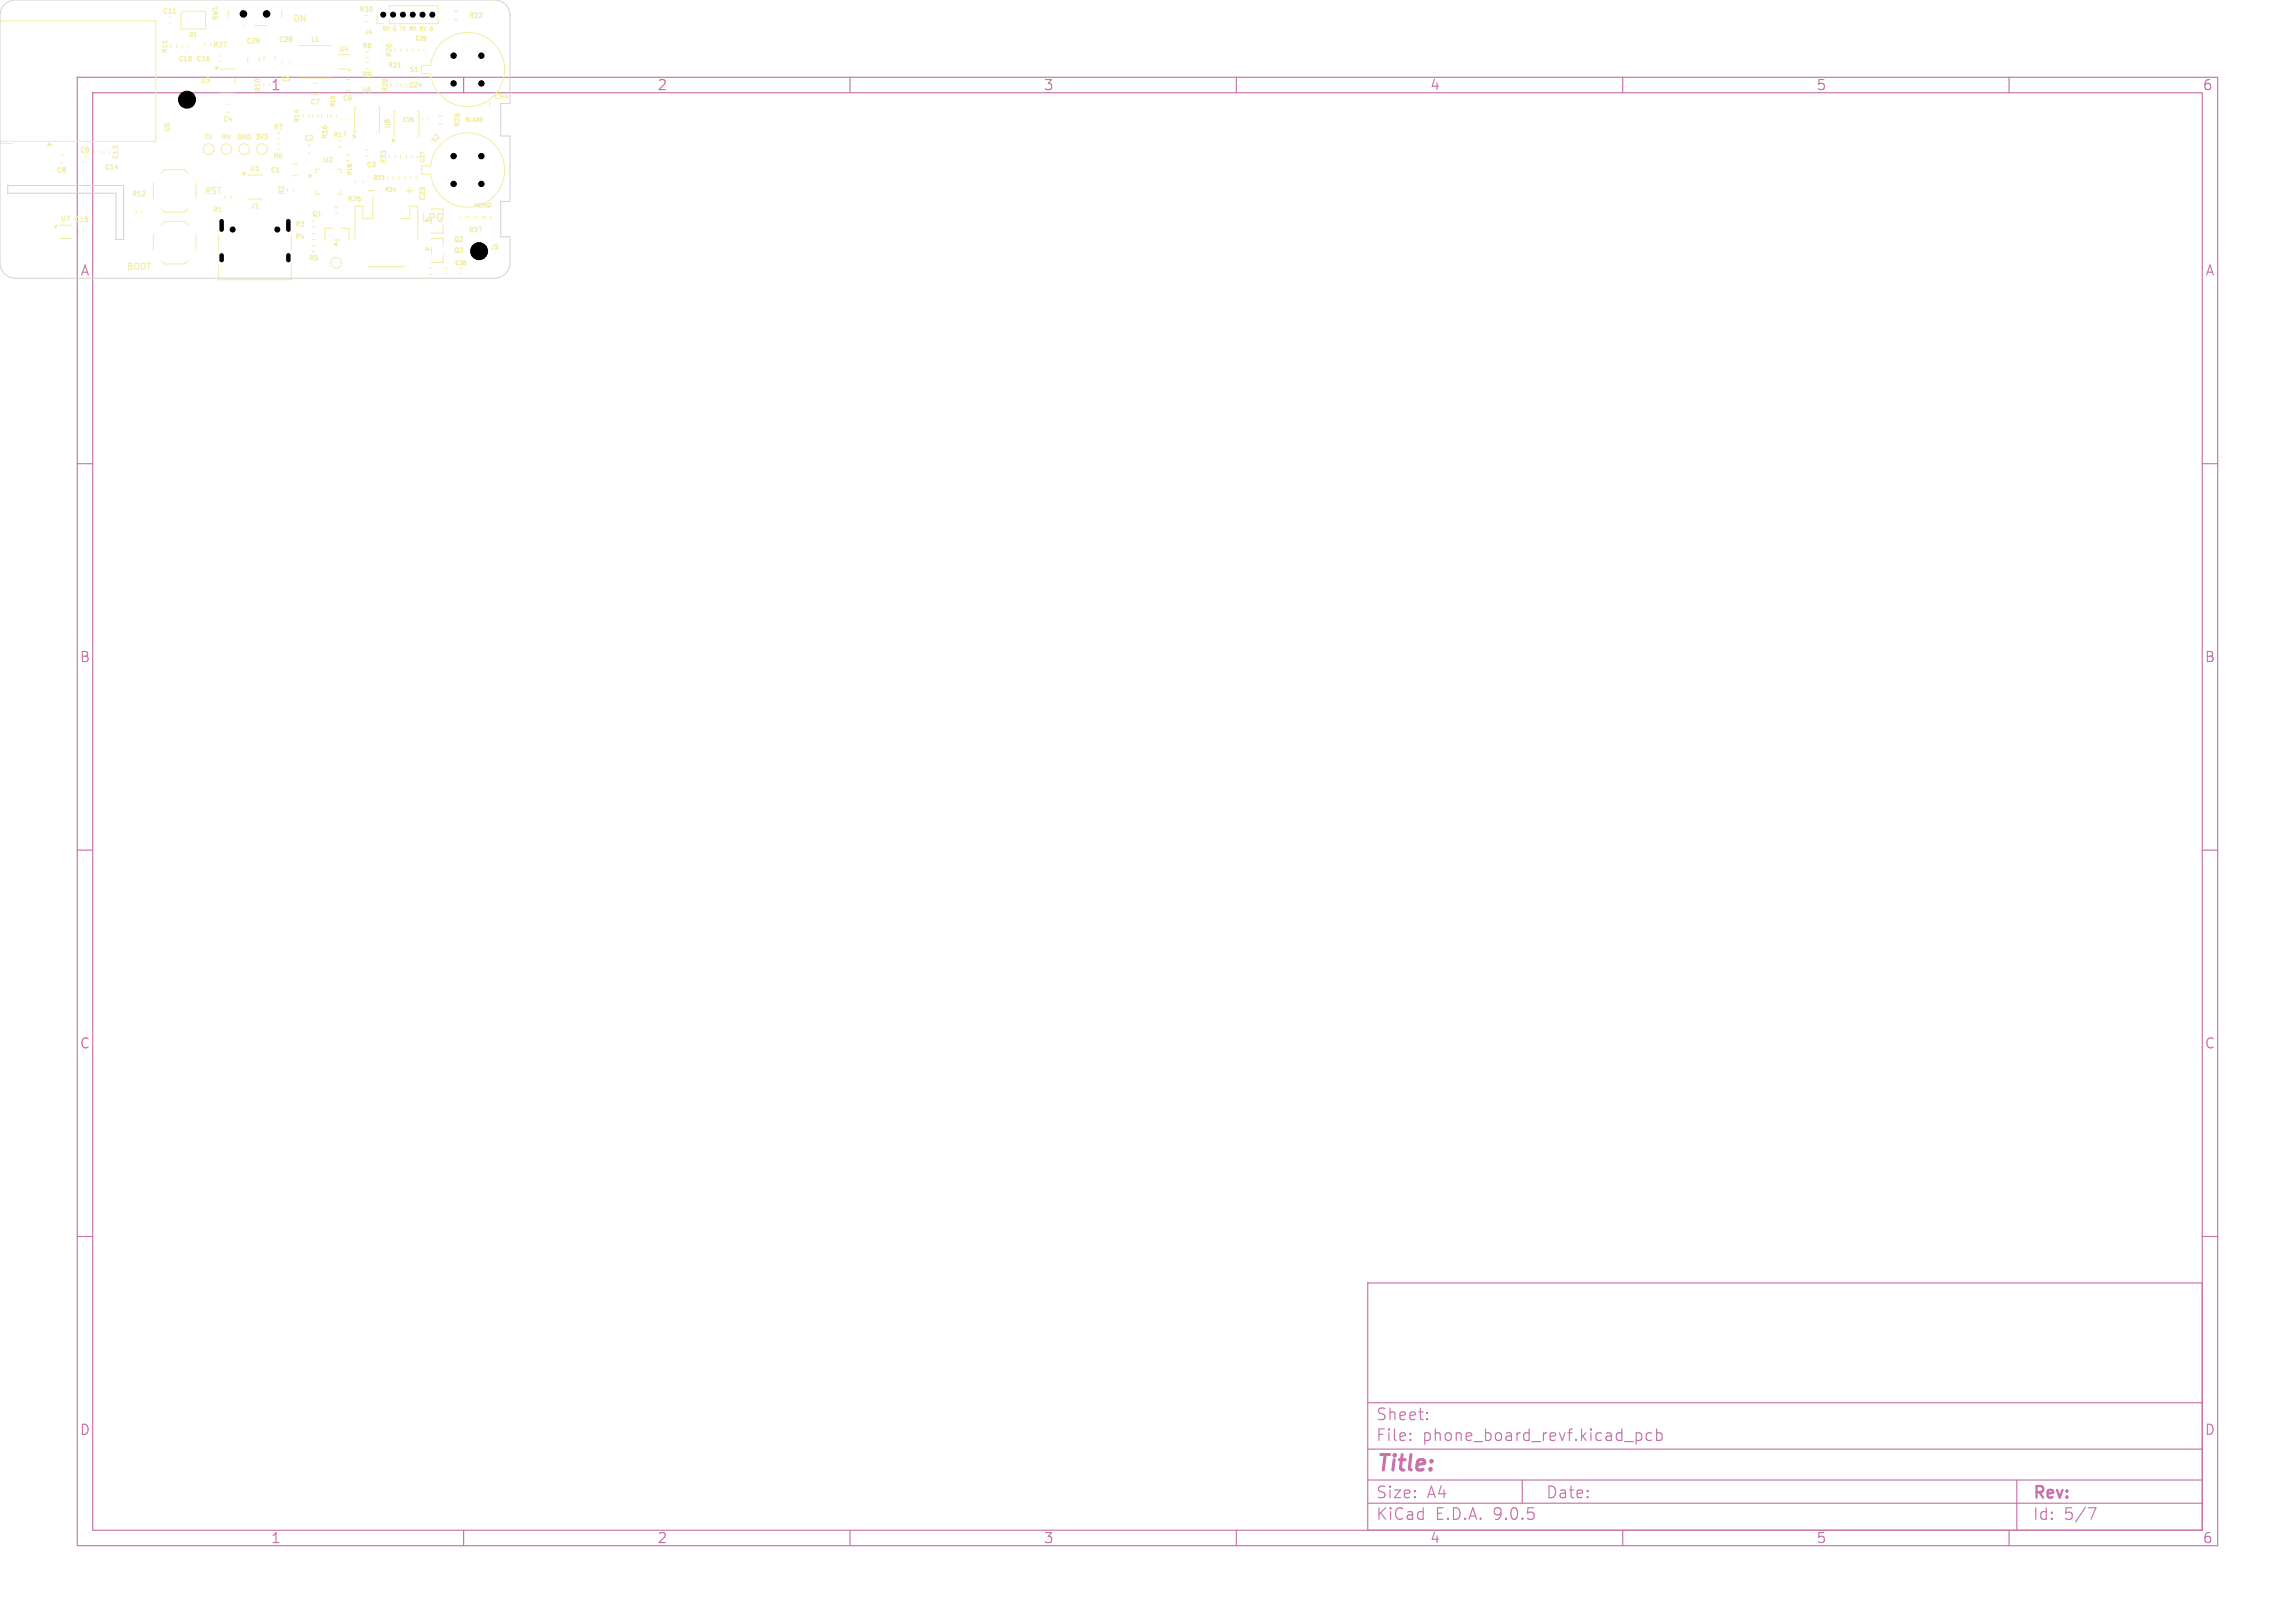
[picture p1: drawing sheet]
<svg xmlns="http://www.w3.org/2000/svg" width="297mm" height="210mm" viewBox="0 0 297 210" stroke-linecap="round" stroke-linejoin="round" font-family="sans-serif">
<defs><g id="words">
<text font-size="2.8" fill="#c872ab" x="178" y="190.9">Title:</text>
<g font-size="2.1" fill="#c872ab">
<text x="178" y="184">Sheet:</text>
<text x="178" y="186.7">File:</text>
<text x="184.1" y="186.7">phone_board_revf.kicad_pcb</text>
<text x="178" y="196.9">KiCad</text>
<text x="178" y="194.1">Size:</text>
<text x="184.7" y="194.1">A4</text>
<text x="185.7" y="196.9">E.D.A.</text>
<text x="193.3" y="196.9">9.0.5</text>
<text x="200" y="194.1">Date:</text>
<text x="263" y="194.3">Rev:</text>
<text x="263" y="196.9">Id:</text>
<text x="267.1" y="196.9">5/7</text>
</g>
<text font-size="1.8" fill="#f2eda1" x="35" y="11.9">1</text>
<g font-size="1.8" fill="#c872ab">
<text x="85" y="11.9">2</text>
<text x="135" y="11.9">3</text>
<text x="185" y="11.9">4</text>
<text x="235" y="11.9">5</text>
<text x="285" y="11.9">6</text>
<text x="10.3" y="35.9">A</text>
<text x="285.4" y="35.9">A</text>
<text x="10.3" y="85.9">B</text>
<text x="285.3" y="85.9">B</text>
<text x="10.3" y="135.9">C</text>
<text x="285.3" y="135.9">C</text>
<text x="10.3" y="185.9">D</text>
<text x="285.3" y="185.9">D</text>
<text x="35" y="199.9">1</text>
<text x="85" y="199.9">2</text>
<text x="135" y="199.9">3</text>
<text x="185" y="199.9">4</text>
<text x="235" y="199.9">5</text>
<text x="285" y="199.9">6</text>
</g>
<g font-size="1.4" fill="#f2eda1">
<text x="52.3" y="25.3">+</text>
<text x="54.5" y="28.9">LPG</text>
</g>
<g font-size="1.1" fill="#f2eda1">
<text x="37.9" y="3">ON</text>
<text x="26.4" y="25.3">RST</text>
<text x="16.4" y="35.1">BOOT</text>
</g>
<g font-size=".8" fill="#f2eda1">
<text x="21" y="1.9">C11</text>
<text x="28.3" y="2.7" transform="rotate(-90 28.3 2.7)">SW1</text>
<text x="31.8" y="5.7">C29</text>
<text x="36.1" y="5.5">C28</text>
<text x="40.2" y="5.5">L1</text>
<text x="46.4" y="1.7">R30</text>
<text x="47.1" y="4.6">J4</text>
<text x="60.7" y="2.4">R22</text>
<text x="21.8" y="7" transform="rotate(-90 21.8 7)">R11</text>
<text x="23" y="8">C10</text>
<text x="25.4" y="8">C16</text>
<text x="25.9" y="10.9">U3</text>
<text x="27.5" y="6.2">R27</text>
<text x="33.8" y="12" transform="rotate(-90 33.8 12)">R10</text>
<text x="36.3" y="10.6">C5</text>
<text x="43.8" y="6.8">U4</text>
<text x="46.8" y="6.4">R8</text>
<text x="46.8" y="10.1">R9</text>
<text x="50.1" y="8.9">R21</text>
<text x="50.3" y="12" transform="rotate(-90 50.3 12)">R28</text>
<text x="50.8" y="7.5" transform="rotate(-90 50.8 7.5)">R20</text>
<text x="52.8" y="11.4">C24</text>
<text x="52.9" y="9.4">S1</text>
<text x="22.1" y="17.1" transform="rotate(-90 22.1 17.1)">U5</text>
<text x="28.8" y="15.9">C4</text>
<text x="35.3" y="16.9">R7</text>
<text x="38.9" y="16" transform="rotate(-90 38.9 16)">R14</text>
<text x="40.1" y="13.6">C7</text>
<text x="43" y="17.9">R17</text>
<text x="44.3" y="13.1">C6</text>
<text x="46.8" y="12.1">U6</text>
<text x="50.6" y="16.7" transform="rotate(-90 50.6 16.7)">U8</text>
<text x="59.6" y="16.5" transform="rotate(-90 59.6 16.5)">R25</text>
<text x="63.9" y="12.9">CH4</text>
<text x="7.3" y="22.5">C8</text>
<text x="10.3" y="19.9">C9</text>
<text x="13.5" y="22">C14</text>
<text x="15.4" y="20.7" transform="rotate(-90 15.4 20.7)">C13</text>
<text x="26.4" y="18.1">TX</text>
<text x="28.6" y="18.1">RX</text>
<text x="30.6" y="18.1">GND 3V3</text>
<text x="32.3" y="22.3">U1</text>
<text x="35" y="22.4">C1</text>
<text x="35.3" y="20.6">R6</text>
<text x="39.3" y="18.3">C2</text>
<text x="41.8" y="21.1">U2</text>
<text x="42.5" y="18" transform="rotate(-90 42.5 18)">R16</text>
<text x="47.4" y="21.8">C3</text>
<text x="50.1" y="21.3" transform="rotate(-90 50.1 21.3)">R33</text>
<text x="56.2" y="18.7" transform="rotate(-45 56.2 18.7)">S2</text>
<text x="7.8" y="28.8">U7</text>
<text x="9.6" y="28.8">C15</text>
<text x="17" y="25.5">R12</text>
<text x="27.5" y="27.6">R1</text>
<text x="32.4" y="27.1">J1</text>
<text x="36.9" y="25.3" transform="rotate(-90 36.9 25.3)">R2</text>
<text x="38.2" y="29.4">R3</text>
<text x="40.4" y="28.1">Q1</text>
<text x="44.9" y="26.2">R26</text>
<text x="55.1" y="26" transform="rotate(-90 55.1 26)">C23</text>
<text x="38.2" y="31">R4</text>
<text x="39.9" y="33.8">R5</text>
<text x="58.7" y="32.8">Q3</text>
<text x="58.7" y="31.4">Q2</text>
<text x="60.6" y="30.2">R37</text>
<text x="63.4" y="32.4">J5</text>
</g>
<g font-size=".7" fill="#f2eda1">
<text x="24.4" y="4.8">D1</text>
<text x="49.5" y="4.1">5V</text>
<text x="50.9" y="4.1">G TX RX</text>
<text x="53.7" y="5.4">C20</text>
<text x="54.7" y="4.1">5V</text>
<text x="43.4" y="13.9" transform="rotate(-90 43.4 13.9)">R15</text>
<text x="52.1" y="15.9">C26</text>
<text x="60.2" y="15.9">BLADE</text>
<text x="45.6" y="22.7" transform="rotate(-90 45.6 22.7)">R18</text>
<text x="48.3" y="23.4">R23</text>
<text x="55" y="21.1" transform="rotate(-90 55 21.1)">C27</text>
<text x="49.8" y="24.9">R24</text>
<text x="61.3" y="27">MEMS</text>
<text x="58.9" y="34.4">C30</text>
</g>
</g></defs>
<g fill="none" stroke="#c872ab" stroke-width=".15">
<path d="M10 10h277v190h-277zM12 12h273v186h-273zM60 10v2M110 10v2M160 10v2M210 10v2M260 10v2M10 60h2M285 60h2M10 110h2M285 110h2M10 160h2"/>
<path d="M177 166h108v32h-108zM285 160h2M60 198v2M110 198v2M160 198v2M177 194.5h108M177 191.5h108M177 187.5h108M177 181.5h108M182.5 186.3h.1l-.1 .1M182.5 186.3v.1M182.5 185.5v.1"/>
<path d="M182.5 185.5h.1l-.1 .1M184.7 183.6v.1M184.7 183.6h-.1l.1 .1M184.7 182.8v.1M184.7 182.8h-.1l.1 .1M197 191.5v3M210 198v2M211.7 185.4v1.5M211.7 185.5l.5-.1 .3 .3v.4l-.2 .2-.1 .1-.5-.1M213.7 185.5l-.4-.1-.3 .3v.4l.2 .2 .1 .1 .4-.1M214.4 185.5l.4-.1 .3 .3v.4l-.1 .2-.2 .1-.4-.1M214.4 184.9v1.5"/>
<path d="M260 198v2M261 191.5v6.5M270.2 195.1h1l-.6 1.5"/>
</g>
<path d="M47.6 24.7h.8" fill="none" stroke="#f2eda1" stroke-width=".15"/>
<g fill="none" stroke="#f2eda1" stroke-width=".13">
<path d="M-.1 18.6h1.8M0 2.7h20.1v15.6h-20.2M12.2 19.6v.2M13 19.6v.2M13.4 19.6v.2M14.2 19.6v.2M21.6 5.2v.4M21.9 2.2h.2M21.9 3h.2M22.1 5.8v.4M22.4 1.7h.4M22.9 5.8v.4"/>
<path d="M23.4 1.8l.3-.3h2.9v2.3h-3.2zM23.6 5.9v.2M24.4 5.9v.2M26.5 5.6v.4M27.3 5.6v.4M28.3 7.2h.2M28.3 8h.2M28.6 9h1.8M28.6 12h1.8M29.4 13.5h.2M29.4 14.5h.2M29.5 1.4v.8"/>
<path d="M30.4 10.1v.8M31.4 3.3h.2M32.1 7.4v.6M32.9 3.3h1.7M33.5 7.4v.6M34.1 10.8v.4M34.2 7.2v.6M35.6 7.2v.6M35.8 18.6h.4M35.8 19.4h.4M35.8 17.2h.4M35.8 18h.4"/>
<path d="M36.4 1.4v.8M36.5 7.9v.2M37.5 7.9v.2M38.7 5.9h4.2M38.7 10.1h4.2M39.2 14.8v.4M39.9 18.8h.2M39.9 19.8h.2M40 14.8v.4M40.4 14.8v.4M40.5 10.8h.6M40.5 12.2h.6"/>
<path d="M41.2 14.8v.4M41.6 14.8v.4M42.4 14.8v.4M42.8 14.8v.4M43.6 14.8v.4M43.8 7.1h1.4M43.8 8.9h1.1M43.8 18.2h.4M43.8 19h.4M44.1 15.4v.2M44.7 10.3h.6M44.7 11.7h.6"/>
<path d="M44.9 15.4v.2M46.1 13.9h-.2v3.2h.2M47.2 2h.4M47.2 2.8h.4M47.3 19.4h.4M47.3 8.1h.4M47.3 8.9h.4M47.3 6.7h.4M47.3 7.5h.4M48.8 1.9v1.2h.8M48.9 13.9h.2v3.2h-.2M50.4 1.2v-.5h6.3v.9"/>
<path d="M50.6 10.8v.4M51.1 6.3v.4M51.2 14.4h-.2v3.2h.2M51.4 10.8v.4M51.5 8.7h.4M51.8 10.9v.2M51.9 6.3v.4M52.6 10.9v.2M52.6 6.3v.4M53.4 6.3v.4M54 14.4h.2v3.2h-.2M54.1 6.4v.2"/>
<path d="M54.4 3.4h.2M54.4 3.9h.2M54.6 3.6h-.2M54.6 15.4v.2M54.9 6.4v.2M55.4 15.4v.2M55.8 3.5h.2M55.9 3.7h.1v.2h-.2M56.7 2.2v.9h-6.3v-.5M56.8 15h.4M56.8 16h.4M57 5.7a4.8 4.8 0 0 1 7.5 .7 4.8 4.8 0 0 1-2.4 7.1 4.8 4.8 0 0 1-6.4-4h-1.1v-1h1.1a4.8 4.8 0 0 1 1.3-2.8z"/>
<path d="M57 18.7a4.8 4.8 0 0 1 7.5 .7 4.8 4.8 0 0 1-2.4 7.1 4.8 4.8 0 0 1-6.4-4h-1.1v-1h1.1a4.8 4.8 0 0 1 1.3-2.8zM58.8 1.5h.4M58.8 2.5h.4M63.4 13.2v.6M7.7 29.1h1.5M7.7 30.9h1.5M7.9 20.1h.2M7.9 21.1h.2M10.2 29.9v.2M10.9 20.2h.2M10.9 21h.2M11 29.9v.2"/>
<path d="M17.6 27.2v.4M18.4 27.2v.4M19.8 23.7v2M19.8 30.4v2M20.8 29.1l.5-.4h2.6l.4 .4M20.8 33.7l.5 .5h2.6l.4-.5M20.8 22.4l.5-.4h2.6l.4 .4M20.8 27l.5 .5h2.6l.4-.5M25.4 23.7v2M25.4 30.4v2M28.3 30.4v2M28.3 34.3v1.9h9.4v-1.9"/>
<path d="M29.1 25.3v.4M29.9 25.3v.4M32.1 22.7h1.8M32.1 25.7h1.8M37.2 24.4v.4M37.7 30.4v2M37.9 21.3h.6M37.9 22.7h.6M38 24.4v.4M40.4 31.8h.4M40.4 32.6h.4M40.4 28.6h.4"/>
<path d="M40.4 29.4h.4M40.4 30.2h.4M40.4 31h.4M40.9 24.6v.5h.5M41.4 21.9h-.5v.5M43 29.5h-1l.1 1.6M43.2 31.1h.8M43.3 26.8h.4M43.3 27.6h.4M43.6 21.9h.5v.5M44.1 24.6v.5h-.5M44.2 29.5h1l-.1 1.6"/>
<path d="M44.8 20h.4M44.8 20.8h.4M46 23.4v.2M47 23.4v.2M47.3 20.2h.4M47.7 34.5h4.6M48.2 25.4v2.9h-1.2v-1.6h-1.1v4.2M50.1 22.8v.4M50.4 20.1v.4M50.9 22.8v.4M51.2 20.1v.4M51.6 22.8v.4"/>
<path d="M51.8 28.3h1.2v-1.6h1.1v4.2M51.8 20.1v.4M52.4 22.8v.4M52.6 20.1v.4M53.1 22.9v.2M53.2 20.2v.2M53.9 22.9v.2M54 20.2v.2M55.5 34.7h.4M55.5 35.5h.4M55.8 30.9l1.6-.1v1M55.8 27.1l1.6-.1v1"/>
<path d="M55.8 32v.8M57.4 29.2v1l-1.6-.1M57.4 33v1l-1.6-.1M57.6 34.7h.2M57.6 35.5h.2M59.5 34.7h.3M59.5 35.5h.3M59.6 27.9v.4M60.3 27.9v.4M60.6 28v.2M61.4 28v.2M61.7 27.9v.4"/>
<path d="M62.4 27.9v.4M62.7 27.9v.4M63.5 27.9v.4M63.5 26.2v.6"/>
<circle cx="27" cy="19.3" r=".7"/>
<circle cx="29.3" cy="19.3" r=".7"/>
<circle cx="31.6" cy="19.3" r=".7"/>
<circle cx="33.9" cy="19.3" r=".7"/>
<circle cx="43.5" cy="34" r=".7"/>
</g>
<g fill="#f2eda1" stroke="#f2eda1" stroke-width=".13">
<path d="M55.3 32l.2 .4h-.4z"/>
<path d="M50.8 17.9l.4 .3-.4 .2z"/>
<path d="M7 29.4l.3-.3v.3z"/>
<path d="M40 22.5l.4 .3-.4 .2z"/>
<path d="M45.7 17.4l.4 .3-.4 .2z"/>
<path d="M6.4 18.5l.2 .3h-.4z"/>
<path d="M31.3 22.4h.5l-.3 .3z"/>
<path d="M45.2 8.9l.2 .2h-.3z"/>
<path d="M43.2 31.6l.4-.2v.4z"/>
<path d="M27.8 8.7h.5l-.3 .3z"/>
</g>
<path d="M.6 .6a2 2 0 0 1 1.4-.6h62a2 2 0 0 1 2 2v11.4h-1.2v4.2h1.2v8.5h-1.2v4.6h1.2v3.3a2 2 0 0 1-2 2h-62a2 2 0 0 1-2-2v-32a2 2 0 0 1 .6-1.4zM1 24h15v7h-1v-6h-14z" fill="none" stroke="#d0d2cd" stroke-width=".13"/>
<g fill="#000" stroke="#000" stroke-width=".13">
<circle cx="24.2" cy="12.9" r="1.1"/>
<circle cx="31.5" cy="1.8" r=".42"/>
<circle cx="34.5" cy="1.8" r=".42"/>
<circle cx="49.6" cy="1.9" r=".33"/>
<circle cx="50.9" cy="1.9" r=".33"/>
<circle cx="52.1" cy="1.9" r=".33"/>
<circle cx="53.4" cy="1.9" r=".33"/>
<circle cx="54.7" cy="1.9" r=".33"/>
<circle cx="55.9" cy="1.9" r=".33"/>
<circle cx="58.7" cy="10.8" r=".35"/>
<circle cx="58.7" cy="7.2" r=".35"/>
<circle cx="62.3" cy="10.8" r=".35"/>
<circle cx="62.3" cy="7.2" r=".35"/>
<circle cx="30.1" cy="29.7" r=".32"/>
<circle cx="35.9" cy="29.7" r=".32"/>
<circle cx="58.7" cy="23.8" r=".35"/>
<circle cx="58.7" cy="20.2" r=".35"/>
<circle cx="62" cy="32.5" r="1.1"/>
<circle cx="62.3" cy="23.8" r=".35"/>
<circle cx="62.3" cy="20.2" r=".35"/>
</g>
<path d="M28.7 28.6v1.1M28.7 33.1v.6M37.3 28.6v1.1M37.3 33.1v.6" fill="none" stroke="#000" stroke-width=".6"/>
<use href="#words"/>
</svg>
